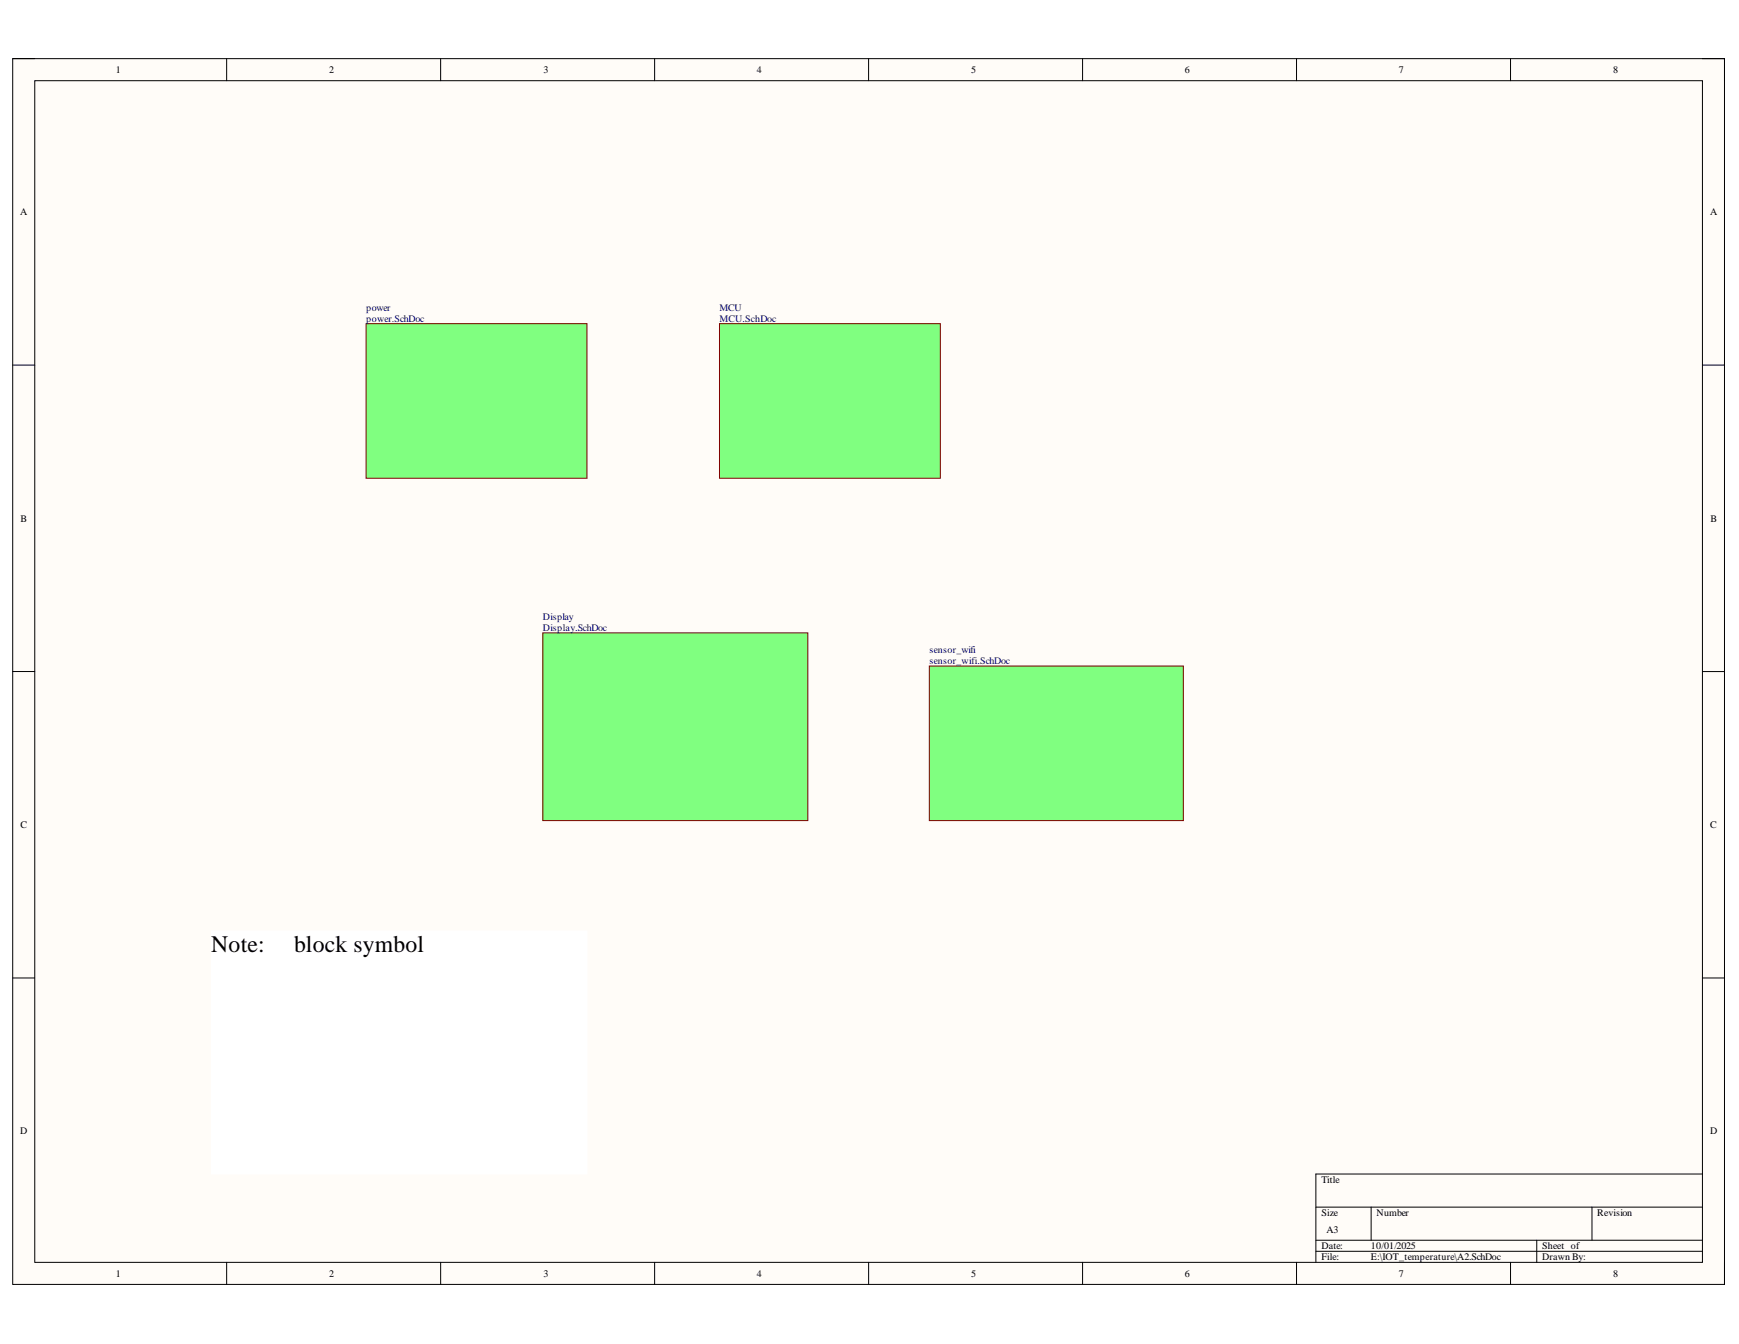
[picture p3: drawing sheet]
<svg xmlns="http://www.w3.org/2000/svg" width="279mm" height="216mm" viewBox="0 0 279 216" stroke-linecap="round" stroke-linejoin="round" font-family="sans-serif">
<defs><g id="words">
<g font-size="3.8">
<text x="33.9" y="152.9">Note:</text>
<text x="47.3" y="152.9">block symbol</text>
</g>
<g font-size="1.6">
<text x="18.6" y="11.8">1</text>
<text x="52.9" y="11.8">2</text>
<text x="87.3" y="11.8">3</text>
<text x="121.6" y="11.8">4</text>
<text x="156" y="11.8">5</text>
<text x="190.4" y="11.8">6</text>
<text x="224.7" y="11.8">7</text>
<text x="259.2" y="11.8">8</text>
<text x="3.2" y="34.6">A</text>
<text x="274.7" y="34.6">A</text>
<text x="3.3" y="83.8">B</text>
<text x="274.8" y="83.8">B</text>
<text x="3.3" y="133.1">C</text>
<text x="274.7" y="133.1">C</text>
<text x="3.2" y="182.2">D</text>
<text x="274.7" y="182.2">D</text>
<text x="212.3" y="190">Title</text>
<text x="212.3" y="195.3">Size</text>
<text x="221.2" y="195.3">Number</text>
<text x="256.6" y="195.3">Revision</text>
<text x="212.3" y="200.7">Date:</text>
<text x="212.3" y="202.4">File:</text>
<text x="213.1" y="198">A3</text>
<text x="220.3" y="200.7">10/01/2025</text>
<text x="220.3" y="202.4">E:\IOT_temperature\A2.SchDoc</text>
<text x="247.7" y="200.7">Sheet of</text>
<text x="247.7" y="202.4">Drawn By:</text>
<text x="18.6" y="205.1">1</text>
<text x="52.9" y="205.1">2</text>
<text x="87.3" y="205.1">3</text>
<text x="121.6" y="205.1">4</text>
<text x="156" y="205.1">5</text>
<text x="190.4" y="205.1">6</text>
<text x="224.7" y="205.1">7</text>
<text x="259.2" y="205.1">8</text>
</g>
<g font-size="1.6" fill="#000080">
<text x="58.8" y="49.9">power</text>
<text x="58.8" y="51.7">power.SchDoc</text>
<text x="115.6" y="49.9">MCU</text>
<text x="115.6" y="51.7">MCU.SchDoc</text>
<text x="87.2" y="99.6">Display</text>
<text x="87.2" y="101.3">Display.SchDoc</text>
<text x="149.3" y="104.9">sensor_wifi</text>
<text x="149.3" y="106.7">sensor_wifi.SchDoc</text>
</g>
</g></defs>
<path d="M2 9.4h275.1v196.9h-275.1z" fill-rule="evenodd" fill="#fffcf8"/>
<path d="M2 9.4h275.1v196.9h-275.1z" fill="none" stroke="#000" stroke-width=".16"/>
<path d="M5.6 13h267.9v189.8h-267.9z" fill-rule="evenodd" fill="#fffcf8"/>
<g fill="none" stroke="#000" stroke-width=".16">
<path d="M2 9.4h3.6M5.6 13h267.9v189.8h-267.9zM36.4 9.4v3.6M70.8 9.4v3.6M105.2 9.4v3.6M139.6 9.4v3.6M173.9 9.4v3.6M208.3 9.4v3.6M242.7 9.4v3.6M273.5 9.4h3.6v3.6M2 58.6h3.6M273.5 58.6h3.6"/>
<path d="M2 107.9h3.6M273.5 107.9h3.6M2 157.1h3.6M273.5 157.1h3.6M211.4 193.9h62.1M211.4 199.2h62.1M220.3 193.9v5.3M246.9 199.2v3.6M255.8 193.9v5.3M273.5 188.6h-62.1v14.2M36.4 202.8v3.5M70.8 202.8v3.5"/>
<path d="M105.2 202.8v3.5M139.6 202.8v3.5M173.9 202.8v3.5M208.3 202.8v3.5M211.4 201h62.1M242.7 202.8v3.5M277.1 202.8v3.5"/>
</g>
<path d="M58.8 52h35.5v24.8h-35.5z" fill-rule="evenodd" fill="#80ff80"/>
<path d="M58.8 52h35.5v24.8h-35.5z" fill="none" stroke="#800000" stroke-width=".16"/>
<path d="M115.6 52h35.5v24.8h-35.5z" fill-rule="evenodd" fill="#80ff80"/>
<path d="M115.6 52h35.5v24.8h-35.5z" fill="none" stroke="#800000" stroke-width=".16"/>
<path d="M149.3 107h40.8v24.8h-40.8z" fill-rule="evenodd" fill="#80ff80"/>
<path d="M149.3 107h40.8v24.8h-40.8z" fill="none" stroke="#800000" stroke-width=".16"/>
<path d="M87.2 101.7h42.6v30.1h-42.6z" fill-rule="evenodd" fill="#80ff80"/>
<path d="M87.2 101.7h42.6v30.1h-42.6z" fill="none" stroke="#800000" stroke-width=".16"/>
<path d="M34 149.6h60.3v39h-60.3z" fill-rule="evenodd" fill="#fff"/>
<path d="M34 149.6h60.3v39h-60.3z" fill="none" stroke="#fff" stroke-width=".16"/>
<use href="#words"/>
</svg>
